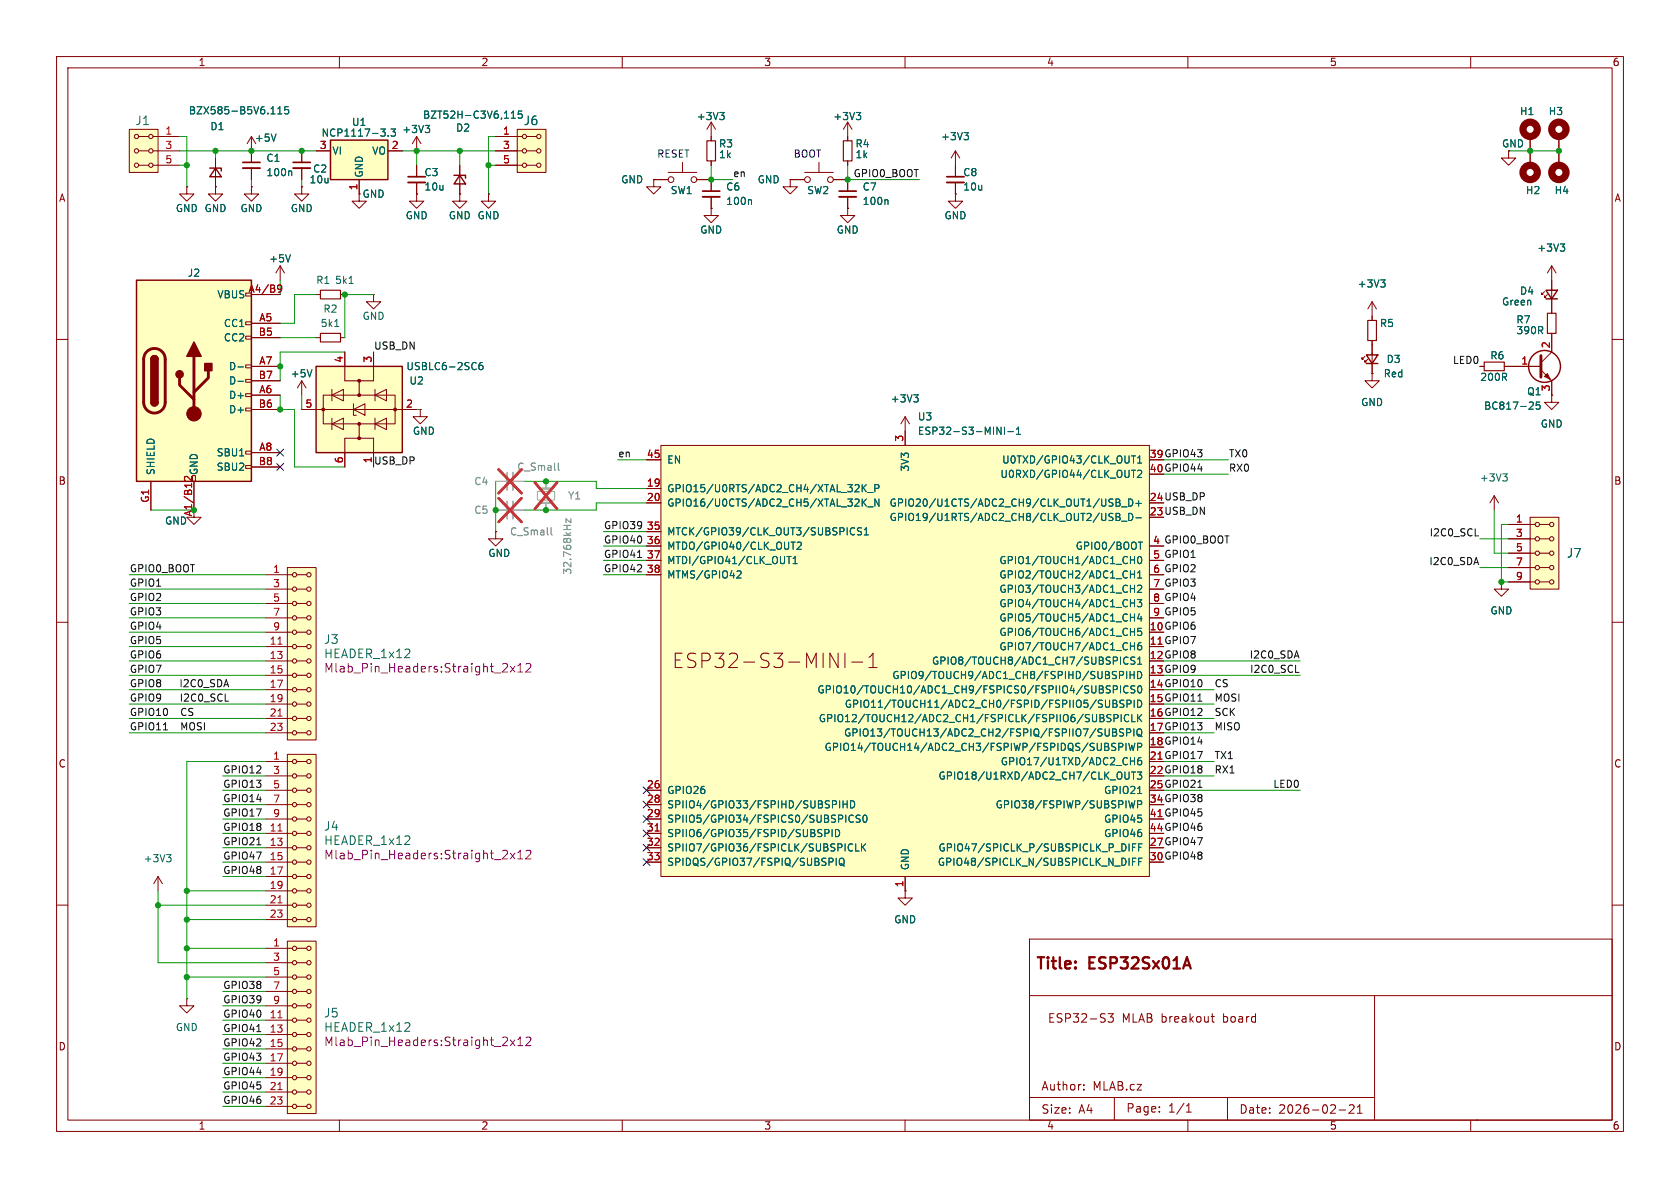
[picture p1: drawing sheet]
<svg xmlns="http://www.w3.org/2000/svg" width="297mm" height="210mm" viewBox="0 0 297 210" stroke-linecap="round" stroke-linejoin="round" font-family="sans-serif">
<defs><g id="words">
<text font-size="3.5" fill="#840000" x="118.8" y="118.3">ESP32-S3-MINI-1</text>
<g font-size="2.8" fill="#840000">
<text x="183" y="171.9">Title:</text>
<text x="192.7" y="171.9">ESP32Sx01A</text>
</g>
<g font-size="2.1" fill="#006464">
<text x="23.8" y="22.3">J1</text>
<text x="92.5" y="22.3">J6</text>
<text x="276.9" y="98.8">J7</text>
<text x="57.2" y="114">J3</text>
<text x="57.2" y="147">J4</text>
<text x="57.2" y="180.1">J5</text>
</g>
<g font-size="2.1" fill="#840084">
<text x="57.2" y="116.6">HEADER_1x12</text>
<text x="57.2" y="119.1">Mlab_Pin_Headers:Straight_2x12</text>
<text x="57.2" y="149.6">HEADER_1x12</text>
<text x="57.2" y="152.1">Mlab_Pin_Headers:Straight_2x12</text>
<text x="57.2" y="182.6">HEADER_1x12</text>
<text x="57.2" y="185.1">Mlab_Pin_Headers:Straight_2x12</text>
</g>
<g font-size="2.1" fill="#840000">
<text x="185.3" y="181">ESP32-S3</text>
<text x="198.5" y="181">MLAB breakout</text>
<text x="216.5" y="181">board</text>
<text x="184" y="193">Author:</text>
<text x="184" y="197.1">Size:</text>
<text x="190.7" y="197.1">A4</text>
<text x="193.2" y="193">MLAB.cz</text>
<text x="199" y="196.9">Page:</text>
<text x="206.5" y="196.9">1/1</text>
<text x="219" y="197.1">Date:</text>
<text x="226" y="197.1">2026-02-21</text>
</g>
<g font-size="1.8" fill="#840000">
<text x="35" y="11.9">1</text>
<text x="85" y="11.9">2</text>
<text x="135" y="11.9">3</text>
<text x="185" y="11.9">4</text>
<text x="235" y="11.9">5</text>
<text x="285" y="11.9">6</text>
<text x="265.4" y="26.3">GND</text>
<text x="10.3" y="35.9">A</text>
<text x="64" y="35.2">GND</text>
<text x="285.3" y="35.9">A</text>
<text x="203.2" y="81">39 GPIO43</text>
<text x="203.2" y="83.6">40 GPIO44</text>
<text x="10.3" y="85.9">B</text>
<text x="203.2" y="88.6">24 USB_DP</text>
<text x="285.3" y="85.9">B</text>
<text x="34" y="91.4" transform="rotate(-90 34 91.4)">A1/B12</text>
<text x="203.2" y="91.2">23 USB_DN</text>
<text x="203.8" y="96.3">4 GPIO0_BOOT</text>
<text x="203.2" y="111.5">10 GPIO6</text>
<text x="203.2" y="116.6">12 GPIO8</text>
<text x="203.2" y="119.1">13 GPIO9</text>
<text x="203.2" y="121.7">14 GPIO10</text>
<text x="203.2" y="124.2">15 GPIO11</text>
<text x="203.2" y="126.7">16 GPIO12</text>
<text x="203.2" y="129.3">17 GPIO13</text>
<text x="203.2" y="131.8">18 GPIO14</text>
<text x="10.3" y="135.9">C</text>
<text x="203.2" y="136.9">22 GPIO18</text>
<text x="285.3" y="135.9">C</text>
<text x="203.2" y="139.4">25 GPIO21</text>
<text x="203.2" y="142">34 GPIO38</text>
<text x="203.2" y="147.1">44 GPIO46</text>
<text x="203.2" y="149.6">27 GPIO47</text>
<text x="203.2" y="152.1">30 GPIO48</text>
<text x="10.3" y="185.9">D</text>
<text x="285.3" y="185.9">D</text>
<text x="35" y="199.9">1</text>
<text x="85" y="199.9">2</text>
<text x="135" y="199.9">3</text>
<text x="185" y="199.9">4</text>
<text x="235" y="199.9">5</text>
<text x="285" y="199.9">6</text>
</g>
<g font-size="1.8" fill="#a90000">
<text x="29.1" y="23.9">1</text>
<text x="88.8" y="23.9">1</text>
<text x="29.1" y="26.4">3</text>
<text x="29.1" y="29">5</text>
<text x="56.4" y="26.4">3</text>
<text x="69.1" y="26.4">2</text>
<text x="88.8" y="26.4">3</text>
<text x="88.8" y="29">5</text>
<text x="63.2" y="33.7" transform="rotate(-90 63.2 33.7)">1</text>
<text x="43.8" y="51.8">A4/B9</text>
<text x="45.6" y="59.4">B5</text>
<text x="45.7" y="56.9">A5</text>
<text x="45.7" y="64.5">A7</text>
<text x="60.7" y="64.2" transform="rotate(-90 60.7 64.2)">4</text>
<text x="65.8" y="64.2" transform="rotate(-90 65.8 64.2)">3</text>
<text x="268.9" y="64.5">1</text>
<text x="274.1" y="61.7" transform="rotate(-90 274.1 61.7)">2</text>
<text x="45.6" y="67.1">B7</text>
<text x="45.7" y="69.6">A6</text>
<text x="274.1" y="69.3" transform="rotate(-90 274.1 69.3)">3</text>
<text x="45.6" y="72.1">B6</text>
<text x="53.9" y="72.1">5</text>
<text x="71.7" y="72.1">2</text>
<text x="45.6" y="82.3">B8</text>
<text x="45.7" y="79.8">A8</text>
<text x="60.7" y="82" transform="rotate(-90 60.7 82)">6</text>
<text x="65.8" y="82" transform="rotate(-90 65.8 82)">1</text>
<text x="114.3" y="81">45</text>
<text x="159.8" y="78.2" transform="rotate(-90 159.8 78.2)">3</text>
<text x="203.2" y="81">39</text>
<text x="203.2" y="83.6">40</text>
<text x="26.4" y="89" transform="rotate(-90 26.4 89)">G1</text>
<text x="114.3" y="86.1">19</text>
<text x="114.3" y="88.6">20</text>
<text x="203.2" y="88.6">24</text>
<text x="114.3" y="93.7">35</text>
<text x="203.2" y="91.2">23</text>
<text x="267.9" y="92.5">1</text>
<text x="267.9" y="95">3</text>
<text x="48.2" y="101.3">1</text>
<text x="114.3" y="96.3">36</text>
<text x="114.3" y="98.8">37</text>
<text x="114.3" y="101.3">38</text>
<text x="203.8" y="96.3">4</text>
<text x="203.8" y="98.8">5</text>
<text x="203.8" y="101.3">6</text>
<text x="267.9" y="97.5">5</text>
<text x="267.9" y="100.1">7</text>
<text x="48.2" y="103.9">3</text>
<text x="48.2" y="106.4">5</text>
<text x="203.8" y="103.9">7</text>
<text x="203.8" y="106.4">8</text>
<text x="267.9" y="102.6">9</text>
<text x="48.2" y="109">7</text>
<text x="48.2" y="111.5">9</text>
<text x="203.2" y="111.5">10</text>
<text x="203.8" y="109">9</text>
<text x="47.6" y="114">11</text>
<text x="47.6" y="116.6">13</text>
<text x="47.6" y="119.1">15</text>
<text x="203.2" y="114">11 GPIO7</text>
<text x="203.2" y="114">11</text>
<text x="203.2" y="116.6">12</text>
<text x="203.2" y="119.1">13</text>
<text x="47.6" y="121.7">17</text>
<text x="47.6" y="124.2">19</text>
<text x="203.2" y="121.7">14</text>
<text x="203.2" y="124.2">15</text>
<text x="47.6" y="126.7">21</text>
<text x="47.6" y="129.3">23</text>
<text x="203.2" y="126.7">16</text>
<text x="203.2" y="129.3">17</text>
<text x="203.2" y="131.8">18</text>
<text x="48.2" y="134.4">1</text>
<text x="48.2" y="136.9">3</text>
<text x="203.2" y="134.4">21 GPIO17</text>
<text x="203.2" y="134.4">21</text>
<text x="203.2" y="136.9">22</text>
<text x="48.2" y="139.4">5</text>
<text x="48.2" y="142">7</text>
<text x="114.3" y="139.4">26</text>
<text x="114.3" y="142">28</text>
<text x="203.2" y="139.4">25</text>
<text x="203.2" y="142">34</text>
<text x="47.6" y="147.1">11</text>
<text x="47.6" y="149.6">13</text>
<text x="48.2" y="144.5">9</text>
<text x="114.3" y="144.5">29</text>
<text x="114.3" y="147.1">31</text>
<text x="114.3" y="149.6">32</text>
<text x="203.2" y="144.5">41 GPIO45</text>
<text x="203.2" y="144.5">41</text>
<text x="203.2" y="147.1">44</text>
<text x="203.2" y="149.6">27</text>
<text x="47.6" y="152.1">15</text>
<text x="47.6" y="154.7">17</text>
<text x="114.3" y="152.1">33</text>
<text x="203.2" y="152.1">30</text>
<text x="47.6" y="157.2">19</text>
<text x="47.6" y="159.8">21</text>
<text x="159.8" y="156.9" transform="rotate(-90 159.8 156.9)">1</text>
<text x="47.6" y="162.3">23</text>
<text x="48.2" y="167.4">1</text>
<text x="48.2" y="169.9">3</text>
<text x="48.2" y="172.5">5</text>
<text x="48.2" y="175">7</text>
<text x="48.2" y="177.5">9</text>
<text x="47.6" y="180.1">11</text>
<text x="47.6" y="182.6">13</text>
<text x="47.6" y="185.2">15</text>
<text x="47.6" y="187.7">17</text>
<text x="47.6" y="190.2">19</text>
<text x="47.6" y="192.8">21</text>
<text x="47.6" y="195.3">23</text>
</g>
<g font-size="1.8" fill="#006464">
<text x="33.3" y="20.4">BZX585-B5V6.115</text>
<text x="37.1" y="23.2">D1</text>
<text x="62.1" y="22.5">U1</text>
<text x="71" y="23.7">+3V3</text>
<text x="74.7" y="21.2">BZT52H-C3V6,115</text>
<text x="80.5" y="23.5">D2</text>
<text x="123.1" y="21.4">+3V3</text>
<text x="147.2" y="21.4">+3V3</text>
<text x="268.6" y="20.5">H1</text>
<text x="273.7" y="20.5">H3</text>
<text x="45" y="25.2">+5V</text>
<text x="47" y="28.8">C1</text>
<text x="56.7" y="24.4">NCP1117-3.3</text>
<text x="58.7" y="27.5">VI</text>
<text x="65.7" y="27.5">VO</text>
<text x="127" y="26.3">R3</text>
<text x="127" y="28.2">1k</text>
<text x="151.1" y="26.3">R4</text>
<text x="151.1" y="28.2">1k</text>
<text x="166.3" y="25">+3V3</text>
<text x="47" y="31.3">100n</text>
<text x="54.6" y="32.6">10u</text>
<text x="55.3" y="30.7">C2</text>
<text x="64.4" y="31.5" transform="rotate(-90 64.4 31.5)">GND</text>
<text x="74.9" y="31.3">C3</text>
<text x="74.9" y="33.9">10u</text>
<text x="109.7" y="32.6">GND</text>
<text x="118.5" y="34.5">SW1</text>
<text x="128.3" y="33.9">C6</text>
<text x="133.9" y="32.6">GND</text>
<text x="142.6" y="34.5">SW2</text>
<text x="152.4" y="33.9">C7</text>
<text x="170.2" y="31.3">C8</text>
<text x="170.2" y="33.9">10u</text>
<text x="269.7" y="34.5">H2</text>
<text x="274.7" y="34.5">H4</text>
<text x="31" y="37.7">GND GND</text>
<text x="42.4" y="37.7">GND</text>
<text x="51.3" y="37.7">GND</text>
<text x="71.6" y="39">GND</text>
<text x="79.2" y="39">GND GND</text>
<text x="123.7" y="41.5">GND</text>
<text x="128.3" y="36.4">100n</text>
<text x="147.8" y="41.5">GND</text>
<text x="152.4" y="36.4">100n</text>
<text x="166.9" y="39">GND</text>
<text x="47.5" y="46.6">+5V</text>
<text x="271.7" y="44.7">+3V3</text>
<text x="33.1" y="49.1">J2</text>
<text x="38.3" y="52.9">VBUS</text>
<text x="55.8" y="50.4">R1</text>
<text x="59.1" y="50.4">5k1</text>
<text x="239.9" y="51">+3V3</text>
<text x="268.6" y="52.3">D4</text>
<text x="39.5" y="58">CC1</text>
<text x="56.6" y="58">5k1</text>
<text x="57.1" y="55.5">R2</text>
<text x="64" y="56.7">GND</text>
<text x="243.8" y="58">R5</text>
<text x="265.4" y="54.2">Green</text>
<text x="268" y="57.4">R7</text>
<text x="268" y="59.3">390R</text>
<text x="39.5" y="60.6">CC2</text>
<text x="40.4" y="65.6">D-</text>
<text x="71.7" y="65.6">USBLC6-2SC6</text>
<text x="245" y="64.4">D3</text>
<text x="263.4" y="63.7">R6</text>
<text x="40.4" y="68.2">D-</text>
<text x="40.4" y="70.7">D+</text>
<text x="51.3" y="66.9">+5V</text>
<text x="72.3" y="68.2">U2</text>
<text x="157.4" y="71.3">+3V3</text>
<text x="240.5" y="72">GND</text>
<text x="244.5" y="66.9">Red</text>
<text x="261.6" y="67.5">200R</text>
<text x="269.9" y="70.1">Q1</text>
<text x="40.4" y="73.3">D+</text>
<text x="72.9" y="77.1">GND</text>
<text x="162.2" y="77.1">ESP32-S3-MINI-1</text>
<text x="162.2" y="74.5">U3</text>
<text x="262.3" y="72.6">BC817-25</text>
<text x="272.3" y="75.8">GND</text>
<text x="38.2" y="80.9">SBU1</text>
<text x="38.2" y="83.4">SBU2</text>
<text x="117.9" y="82.1">EN</text>
<text x="160.9" y="83.5" transform="rotate(-90 160.9 83.5)">3V3</text>
<text x="177.1" y="82.1">U0TXD/GPIO43/CLK_OUT1</text>
<text x="27.5" y="84.1" transform="rotate(-90 27.5 84.1)">SHIELD</text>
<text x="35.2" y="84.1" transform="rotate(-90 35.2 84.1)">GND</text>
<text x="117.9" y="87.2">GPIO15/U0RTS/ADC2_CH4/XTAL_32K_P</text>
<text x="117.9" y="89.8">GPIO16/U0CTS/ADC2_CH5/XTAL_32K_N</text>
<text x="157.2" y="89.8">GPIO20/U1CTS/ADC2_CH9/CLK_OUT1/USB_D+</text>
<text x="176.8" y="84.7">U0RXD/GPIO44/CLK_OUT2</text>
<text x="261.5" y="85.3">+3V3</text>
<text x="29.1" y="92.9">GND</text>
<text x="117.9" y="94.8">MTCK/GPIO39/CLK_OUT3/SUBSPICS1</text>
<text x="157.2" y="92.3">GPIO19/U1RTS/ADC2_CH8/CLK_OUT2/USB_D-</text>
<text x="86.2" y="98.7">GND</text>
<text x="117.9" y="97.4">MTDO/GPIO40/CLK_OUT2</text>
<text x="117.9" y="99.9">MTDI/GPIO41/CLK_OUT1</text>
<text x="176.6" y="99.9">GPIO1/TOUCH1/ADC1_CH0</text>
<text x="190.1" y="97.4">GPIO0/BOOT</text>
<text x="117.9" y="102.5">MTMS/GPIO42</text>
<text x="176.6" y="102.5">GPIO2/TOUCH2/ADC1_CH1</text>
<text x="176.6" y="105">GPIO3/TOUCH3/ADC1_CH2</text>
<text x="176.6" y="107.5">GPIO4/TOUCH4/ADC1_CH3</text>
<text x="176.6" y="110.1">GPIO5/TOUCH5/ADC1_CH4</text>
<text x="176.6" y="112.6">GPIO6/TOUCH6/ADC1_CH5</text>
<text x="263.4" y="108.8">GND</text>
<text x="164.7" y="117.7">GPIO8/TOUCH8/ADC1_CH7/SUBSPICS1</text>
<text x="176.6" y="115.2">GPIO7/TOUCH7/ADC1_CH6</text>
<text x="144.4" y="122.8">GPIO10/TOUCH10/ADC1_CH9/FSPICS0/FSPIIO4/SUBSPICS0</text>
<text x="149.2" y="125.3">GPIO11/TOUCH11/ADC2_CH0/FSPID/FSPIIO5/SUBSPID</text>
<text x="157.7" y="120.2">GPIO9/TOUCH9/ADC1_CH8/FSPIHD/SUBSPIHD</text>
<text x="144.6" y="127.9">GPIO12/TOUCH12/ADC2_CH1/FSPICLK/FSPIIO6/SUBSPICLK</text>
<text x="149.1" y="130.4">GPIO13/TOUCH13/ADC2_CH2/FSPIQ/FSPIIO7/SUBSPIQ</text>
<text x="145.7" y="132.9">GPIO14/TOUCH14/ADC2_CH3/FSPIWP/FSPIDQS/SUBSPIWP</text>
<text x="176.8" y="135.5">GPIO17/U1TXD/ADC2_CH6</text>
<text x="117.9" y="140.6">GPIO26</text>
<text x="117.9" y="143.1">SPIIO4/GPIO33/FSPIHD/SUBSPIHD</text>
<text x="165.8" y="138">GPIO18/U1RXD/ADC2_CH7/CLK_OUT3</text>
<text x="175.9" y="143.1">GPIO38/FSPIWP/SUBSPIWP</text>
<text x="195.1" y="140.6">GPIO21</text>
<text x="117.9" y="145.6">SPIIO5/GPIO34/FSPICS0/SUBSPICS0</text>
<text x="117.9" y="148.2">SPIIO6/GPIO35/FSPID/SUBSPID</text>
<text x="195.1" y="145.6">GPIO45</text>
<text x="195.1" y="148.2">GPIO46</text>
<text x="25.3" y="152.6">+3V3</text>
<text x="117.9" y="150.7">SPIIO7/GPIO36/FSPICLK/SUBSPICLK</text>
<text x="117.9" y="153.3">SPIDQS/GPIO37/FSPIQ/SUBSPIQ</text>
<text x="160.9" y="153.9" transform="rotate(-90 160.9 153.9)">GND</text>
<text x="165.7" y="153.3">GPIO48/SPICLK_N/SUBSPICLK_N_DIFF</text>
<text x="165.8" y="150.7">GPIO47/SPICLK_P/SUBSPICLK_P_DIFF</text>
<text x="158" y="163.4">GND</text>
<text x="31" y="182.5">GND</text>
</g>
<g font-size="1.8" fill="#0000c2">
<text x="116.1" y="27.9">RESET</text>
<text x="140.2" y="27.9">BOOT</text>
</g>
<g font-size="1.8" fill="#0f0f0f">
<text x="129.5" y="31.4">en</text>
<text x="150.8" y="31.4">GPIO0_BOOT</text>
<text x="66" y="61.9">USB_DN</text>
<text x="256.8" y="64.4">LED0</text>
<text x="66" y="82.2">USB_DP</text>
<text x="109.2" y="80.9">en</text>
<text x="217.2" y="80.9">TX0</text>
<text x="217.2" y="83.5">RX0</text>
<text x="106.7" y="93.6">GPIO39</text>
<text x="252.6" y="94.9">I2C0_SCL</text>
<text x="22.9" y="101.3">GPIO0_BOOT</text>
<text x="106.7" y="101.3">GPIO42</text>
<text x="106.7" y="96.2">GPIO40</text>
<text x="106.7" y="98.7">GPIO41</text>
<text x="203.8" y="98.8">5 GPIO1</text>
<text x="203.8" y="101.3">6 GPIO2</text>
<text x="252.6" y="100">I2C0_SDA</text>
<text x="22.9" y="103.8">GPIO1</text>
<text x="22.9" y="106.3">GPIO2</text>
<text x="203.8" y="103.9">7 GPIO3</text>
<text x="203.8" y="106.4">8 GPIO4</text>
<text x="22.9" y="108.9">GPIO3</text>
<text x="22.9" y="111.4">GPIO4</text>
<text x="22.9" y="114">GPIO5</text>
<text x="203.8" y="109">9 GPIO5</text>
<text x="22.9" y="116.5">GPIO6</text>
<text x="22.9" y="119">GPIO7</text>
<text x="220.8" y="116.5">I2C0_SDA</text>
<text x="220.9" y="119">I2C0_SCL</text>
<text x="22.9" y="124.1">GPIO9</text>
<text x="22.9" y="121.6">GPIO8</text>
<text x="31.6" y="121.6">I2C0_SDA</text>
<text x="31.7" y="124.1">I2C0_SCL</text>
<text x="214.6" y="124.1">MOSI</text>
<text x="214.6" y="121.6">CS</text>
<text x="22.9" y="129.2">GPIO11</text>
<text x="22.9" y="126.7">GPIO10</text>
<text x="31.7" y="129.2">MOSI</text>
<text x="31.7" y="126.7">CS</text>
<text x="214.6" y="126.7">SCK</text>
<text x="214.6" y="129.2">MISO</text>
<text x="39.4" y="136.8">GPIO12</text>
<text x="214.6" y="134.3">TX1</text>
<text x="214.6" y="136.8">RX1</text>
<text x="39.4" y="141.9">GPIO14</text>
<text x="39.4" y="139.4">GPIO13</text>
<text x="225" y="139.4">LED0</text>
<text x="39.4" y="144.4">GPIO17</text>
<text x="39.4" y="147">GPIO18</text>
<text x="39.4" y="149.5">GPIO21</text>
<text x="39.4" y="154.6">GPIO48</text>
<text x="39.4" y="152.1">GPIO47</text>
<text x="39.4" y="180">GPIO40</text>
<text x="39.4" y="177.5">GPIO39</text>
<text x="39.4" y="174.9">GPIO38</text>
<text x="39.4" y="185.1">GPIO42</text>
<text x="39.4" y="182.5">GPIO41</text>
<text x="39.4" y="187.6">GPIO43</text>
<text x="39.4" y="190.2">GPIO44</text>
<text x="39.4" y="192.7">GPIO45</text>
<text x="39.4" y="195.2">GPIO46</text>
</g>
<g font-size="1.8" fill="#939391">
<text x="91.3" y="83.4">C_Small</text>
<text x="83.7" y="86">C4</text>
<text x="100.3" y="88.5">Y1</text>
<text x="83.7" y="91">C5</text>
<text x="90.1" y="94.8">C_Small</text>
<text x="101.2" y="101.7" transform="rotate(-90 101.2 101.7)">32.768kHz</text>
</g>
</g></defs>
<g fill="none" stroke="#840000" stroke-width=".18">
<path d="M10 10h277v190h-277zM12 12h273v186h-273zM60 10v2M110 10v2M160 10v2M210 10v2M260 10v2M10 60h2M285 60h2M10 110h2M285 110h2M10 160h2"/>
<path d="M182 166h103v32h-103zM182 176h103M195.9 179.2h.9l-.5 .6 .4 .1v.7l-.2 .1h-.4l-.2-.1M214.1 179.7h.6M214.3 179.2v1.3l.4 .2M243 176v22M285 160h2M60 198v2M110 198v2M160 198v2M182 194h61M191.6 192.6v.1"/>
<path d="M191.6 191.8v.1M197 194v4M205 196.5v.1M205 195.7v.1M209.7 196.6h.9M209.7 195.5l.5-.4v1.5M210 198v2M217 194v4M236.7 196.2h1.2M238.5 195.4l.6-.1 .2 .1 .1 .3-.9 1.1h.9M240 196.8h.8M240 195.7l.4-.4v1.5"/>
<path d="M260 198v2M261 198h.1"/>
</g>
<path d="M91.4 22.9h5.1v7.6h-5.1z" fill="#ffffc2"/>
<g fill="none" stroke="#840000" stroke-width=".18">
<path d="M87.6 24.1h4.7M87.6 26.7h4.7M87.6 29.2h4.7M91.4 22.9h5.1v7.6h-5.1zM93.1 24.1h1.8M93.1 26.7h1.8M93.1 29.2h1.8"/>
<circle cx="92.7" cy="24.1" r=".38"/>
<circle cx="92.7" cy="26.7" r=".38"/>
<circle cx="92.7" cy="29.2" r=".38"/>
<circle cx="95.3" cy="24.1" r=".38"/>
<circle cx="95.3" cy="26.7" r=".38"/>
<circle cx="95.3" cy="29.2" r=".38"/>
</g>
<path d="M58.4 24.8h10.2v7h-10.2z" fill="#ffffc2"/>
<g fill="none" stroke="#840000" stroke-width=".25">
<path d="M37.1 29.7h2v.5M38.1 29.7l1 1.5h-2zM58.4 24.8h10.2v7h-10.2zM80.3 31h2v.5M81.3 31l1 1.5h-2zM273.3 51.3h2l-1 1.5zM273.3 52.8h2"/>
<circle cx="273" cy="64.8" r="2.82"/>
</g>
<g fill="none" stroke="#840000" stroke-width=".18">
<path d="M38.1 27.9v5.1M43.7 25.4l.7-1.3v4.6M44.4 29.7v2.1M53.3 33v1.3h1.3l-1.3 1.3-1.2-1.3h1.2M53.3 33h.1M53.3 26.7v2M53.3 29.7v2.1M55.9 26.7h2.5M63.5 31.8v3.8h1.3l-1.3 1.2-1.3-1.2h1.3M68.6 26.7h2.5M73.7 24.1l-.8 1.3M73.7 24.1l.7 1.3"/>
<path d="M73.7 24.1v2.6M81.3 29.2v5.1M149.9 24.1v.8M149.9 28.4v.8M149.9 31.8v2M149.9 34.8v2M266.7 26.7v1.2h1.3l-1.3 1.3-1.3-1.3h1.3M270.5 26.7v2.5M275.6 26.7v2.5M273 51.6l-.5 .5v-.3v.3h.3M273.6 52.1l-.6 .5v-.3v.3h.3M274.3 59.7v2.5l-1.9 1.9"/>
<path d="M274.3 47v7.6M274.3 47l-.7 1.3M274.3 47l.8 1.3M266.7 64.8h5.7M272.4 65.4l1.9 1.9v2.6M264.2 87.6l-.8 1.3M264.2 87.6l.7 1.3M264.2 87.6v2.6M27.9 154.9l-.7 1.3M27.9 154.9l.8 1.3M27.9 154.9v2.6"/>
</g>
<g fill="none" stroke="#006464" stroke-width=".18">
<path d="M49.1 19.2l.4-.3v1.2M51 18.9h-.6l-.1 .6 .2-.1h.4l.1 .2v.4l-.2 .1-.5-.1M90.4 20l.4-.4v1.3M92.3 19.6h-.6l-.1 .6 .5-.1M47.9 20.1h.7M48.8 23.7l-.4 1.3M49.1 20.1h.7M51.4 30.2l.2 .2v.7M67.3 22.8h.8l-.4 .5M68 23.3l.1 .2-.1 .5M68.6 24v.1M69.1 22.8h.8l-.4 .5 .3 .1v.6l-.1 .1-.6-.1"/>
<path d="M75.2 22.2h.8l-.5 .5M75.7 22.7l.3 .2v.3l-.3 .2M90.4 20.9h.7M91.6 20.8l.5 .1M156.8 35.3l.2 .2v.6M275.8 43.1h.8l-.4 .5M276.4 43.6l.2 .3v.3l-.2 .2M270.5 71.1h.5l.1 .3-.8 .9h.8M272.2 71.1h-.6v.6l.1-.2 .5 .1 .1 .2-.1 .4-.2 .1-.4-.1M265.7 83.8h.8l-.5 .4M266.2 84.2l.3 .3v.3l-.3 .2M29.5 151.1h.7l-.4 .5"/>
<path d="M30 151.6l.2 .2v.3l-.2 .2"/>
</g>
<path d="M42.9 28.7h3.1M51.8 28.7h3.1M148.3 33.8h3.1" fill="none" stroke="#840000" stroke-width=".3"/>
<path d="M42.9 29.7h3.1M51.8 29.7h3.1M148.3 34.8h3.1" fill="none" stroke="#840000" stroke-width=".33"/>
<path d="M272.4 62.9v3.8" fill="none" stroke="#840000" stroke-width=".51"/>
<path d="M273 66.5l.6-.5 .5 1.1z" fill="#840000" stroke="#840000" stroke-width=".18"/>
<g fill="none" stroke="#840000" stroke-width="1.3">
<circle cx="270.5" cy="30.5" r="1.27"/>
<circle cx="275.6" cy="30.5" r="1.27"/>
</g>
<path d="M149.1 24.9h1.5v3.5h-1.5z" fill="none" stroke="#840000" stroke-width=".2"/>
<path d="M270.5 91.4h5.1v12.7h-5.1z" fill="#ffffc2"/>
<g fill="none" stroke="#840000" stroke-width=".18">
<path d="M33 33v1.3h1.3l-1.3 1.3-1.3-1.3h1.3M33 33h.1M38.1 33v1.3h1.3l-1.3 1.3-1.3-1.3h1.3M38.1 33h.1M44.4 33v1.3h1.3l-1.3 1.3-1.2-1.3h1.2M44.4 33h.1M270.5 24.1v2.6M242.6 55.9v.7M242.6 66v1.3h1.2l-1.2 1.3-1.3-1.3h1.3M242.6 66h.1M242.6 60.2v.8M266.7 92.7h4.7"/>
<path d="M266.7 95.3h4.7M266.7 97.8h4.7M270.5 91.4h5.1v12.7h-5.1zM272.2 92.7h1.7M272.2 95.3h1.7M272.2 97.8h1.7M266.7 100.3h4.7M266.7 102.9h4.7M272.2 100.3h1.7M272.2 102.9h1.7"/>
<circle cx="271.8" cy="97.8" r=".38"/>
<circle cx="271.8" cy="95.3" r=".38"/>
<circle cx="271.8" cy="92.7" r=".38"/>
<circle cx="274.3" cy="92.7" r=".38"/>
<circle cx="274.3" cy="95.3" r=".38"/>
<circle cx="274.3" cy="97.8" r=".38"/>
<circle cx="271.8" cy="102.9" r=".38"/>
<circle cx="271.8" cy="100.3" r=".38"/>
<circle cx="274.3" cy="100.3" r=".38"/>
<circle cx="274.3" cy="102.9" r=".38"/>
</g>
<path d="M241.8 56.6h1.5v3.6h-1.5z" fill="none" stroke="#840000" stroke-width=".2"/>
<circle cx="270.5" cy="22.9" r="1.27" fill="none" stroke="#840000" stroke-width="1.3"/>
<path d="M22.9 22.9h5v7.6h-5z" fill="#ffffc2"/>
<g fill="none" stroke="#840000" stroke-width=".18">
<path d="M22.9 22.9h5v7.6h-5zM24.5 24.1h1.8M24.5 26.7h1.8M24.5 29.2h1.8M27.1 24.1h4.6M27.1 26.7h4.6M27.1 29.2h4.6M81.3 34.3v1.3h1.2l-1.2 1.2-1.3-1.2h1.3M81.3 34.3h.1M275.6 24.1v2.6M242.6 53.3l-.8 1.3M242.6 53.3l.7 1.3"/>
<path d="M242.6 53.3v2.6M261.6 64.8h.8M265.9 64.8h.8M265.4 102.9v1.2h1.3l-1.3 1.3-1.2-1.3h1.2M265.4 102.9h.1"/>
<circle cx="24.1" cy="29.2" r=".38"/>
<circle cx="24.1" cy="24.1" r=".38"/>
<circle cx="24.1" cy="26.7" r=".38"/>
<circle cx="26.7" cy="24.1" r=".38"/>
<circle cx="26.7" cy="26.7" r=".38"/>
<circle cx="26.7" cy="29.2" r=".38"/>
</g>
<circle cx="275.6" cy="22.9" r="1.27" fill="none" stroke="#840000" stroke-width="1.3"/>
<path d="M262.4 64h3.5v1.5h-3.5z" fill="none" stroke="#840000" stroke-width=".2"/>
<path d="M244.1 49.5h.8l-.5 .5M244.6 50l.3 .2v.3l-.3 .2" fill="none" stroke="#006464" stroke-width=".18"/>
<path d="M50.8 100.3h5.1v30.5h-5.1z" fill="#ffffc2"/>
<g fill="none" stroke="#840000" stroke-width=".18">
<path d="M73.7 34.3v1.3h1.2l-1.2 1.2-1.3-1.2h1.3M73.7 34.3h.1M73.7 29.2v2M73.7 32.3v2M86.4 34.3v1.3h1.2l-1.2 1.2-1.3-1.2h1.3M86.4 34.3h.1M125.7 36.8v1.3h1.3l-1.3 1.3-1.2-1.3h1.2M125.7 36.8h.1M125.7 31.8v2M125.7 34.8v2M241.3 63l-.5 .5v-.3v.3h.2M241.8 63.5l-.5 .5v-.2v.2h.3"/>
<path d="M242.6 61v5M34.3 90.2v1.2h1.3l-1.3 1.3-1.3-1.3h1.3M87.6 94v1.3h1.3l-1.3 1.2-1.2-1.2h1.2M87.6 94h.1M47 101.6h4.7M47 104.1h4.7M47 106.7h4.7M47 109.2h4.7M47 111.8h4.7M47 114.3h4.7M47 116.8h4.7M47 119.4h4.7"/>
<path d="M50.8 100.3h5.1v30.5h-5.1zM52.5 101.6h1.7M52.5 104.1h1.7M52.5 106.7h1.7M52.5 109.2h1.7M52.5 111.8h1.7M52.5 114.3h1.7M52.5 116.8h1.7M52.5 119.4h1.7M47 121.9h4.7M47 124.5h4.7M47 127h4.7"/>
<path d="M47 129.5h4.7M52.5 121.9h1.7M52.5 124.5h1.7M52.5 127h1.7M52.5 129.5h1.7"/>
<circle cx="52.1" cy="109.2" r=".38"/>
<circle cx="52.1" cy="116.8" r=".38"/>
<circle cx="52.1" cy="106.7" r=".38"/>
<circle cx="52.1" cy="101.6" r=".38"/>
<circle cx="52.1" cy="119.4" r=".38"/>
<circle cx="52.1" cy="104.1" r=".38"/>
<circle cx="52.1" cy="114.3" r=".38"/>
<circle cx="52.1" cy="111.8" r=".38"/>
<circle cx="54.6" cy="114.3" r=".38"/>
<circle cx="54.6" cy="116.8" r=".38"/>
<circle cx="54.6" cy="101.6" r=".38"/>
<circle cx="54.6" cy="104.1" r=".38"/>
<circle cx="54.6" cy="111.8" r=".38"/>
<circle cx="54.6" cy="119.4" r=".38"/>
<circle cx="54.6" cy="109.2" r=".38"/>
<circle cx="54.6" cy="106.7" r=".38"/>
<circle cx="52.1" cy="127" r=".38"/>
<circle cx="52.1" cy="129.5" r=".38"/>
<circle cx="52.1" cy="124.5" r=".38"/>
<circle cx="52.1" cy="121.9" r=".38"/>
<circle cx="54.6" cy="129.5" r=".38"/>
<circle cx="54.6" cy="127" r=".38"/>
<circle cx="54.6" cy="124.5" r=".38"/>
<circle cx="54.6" cy="121.9" r=".38"/>
</g>
<path d="M49.1 113.9h.8M49.1 126.6h.8" fill="none" stroke="#a90000" stroke-width=".18"/>
<path d="M89.6 117.4l.1 .2v.3l-.9 .9h.9M90.2 117.8l.8 1M91 117.8l-.8 1M91.5 118.8h.9M91.5 117.7l.5-.4v1.5M93 117.4l.6-.1 .2 .1 .1 .3-1 1.1h1" fill="none" stroke="#840084" stroke-width=".18"/>
<path d="M241.6 62.7h2l-1 1.6zM241.6 64.3h2" fill="none" stroke="#840000" stroke-width=".25"/>
<path d="M72.1 31.2h3.1M124.2 33.8h3.1" fill="none" stroke="#840000" stroke-width=".3"/>
<path d="M72.1 32.3h3.1M124.2 34.8h3.1" fill="none" stroke="#840000" stroke-width=".33"/>
<path d="M132.7 35.3l.2 .2v.6" fill="none" stroke="#006464" stroke-width=".18"/>
<path d="M89.7 88.6v3.1" fill="none" stroke="#9c9b98" stroke-width=".3"/>
<path d="M90.7 88.6v3.1" fill="none" stroke="#9c9b98" stroke-width=".33"/>
<path d="M87.6 90.2h2.1M90.7 90.2h2" fill="none" stroke="#9c9b98" stroke-width=".18"/>
<path d="M97.4 93.3v1.1l.2 .2" fill="none" stroke="#939391" stroke-width=".18"/>
<path d="M88.2 88.1l4 4.2M92.2 88.1l-4 4.2" fill="none" stroke="#e12e31" stroke-width=".46"/>
<path d="M55.9 64.8h15.2v15.2h-15.2z" fill="#ffffc2"/>
<path d="M55.9 64.8h15.2v15.2h-15.2z" fill="none" stroke="#840000" stroke-width=".25"/>
<g fill="none" stroke="#840000" stroke-width=".18">
<path d="M139.7 31.8v1.2h1.3l-1.3 1.3-1.3-1.3h1.3M139.7 31.8h.1M49.5 47l-.7 1.3M49.5 47l.8 1.3M49.5 47v2.5M55.9 59.7h.7M55.9 52.1h.7M60.2 59.7h.8M60.2 52.1h.8M53.3 72.4h20.4M53.3 67.3l-.7 1.3M53.3 67.3l.8 1.3"/>
<path d="M53.3 67.3v2.6M57.1 69.9h12.7v5h-12.7zM58.7 74.9l2-1v2zM58.7 69.9l2-1.1v2.1zM58.7 68.8v2.1M58.7 73.9v2M61 62.2v5.1h2.5v2.6M62.5 72.4l2-1v2zM62.5 71.4v2h.5M63.5 74.9v2.6h-2.5v5.1M63.5 77.5h2.5v5.1M66 62.2v5.1h-2.5"/>
<path d="M66.3 74.9l2-1v2zM66.3 69.9l2-1.1v2.1zM66.3 68.8v2.1M66.3 73.9v2M74.3 72.4v1.3h1.3l-1.3 1.2-1.3-1.2h1.3M74.3 72.4h.1M160 157.5v1.3h1.3l-1.3 1.2-1.3-1.2h1.3M160 157.5h.1M33 176.5v1.3h1.3l-1.3 1.3-1.3-1.3h1.3M33 176.5h.1"/>
</g>
<g fill="#840000" stroke="#840000" stroke-width=".18">
<circle cx="63.5" cy="77.5" r=".25"/>
<circle cx="63.5" cy="74.9" r=".25"/>
<circle cx="57.1" cy="72.4" r=".25"/>
<circle cx="69.8" cy="72.4" r=".25"/>
<circle cx="63.5" cy="69.8" r=".25"/>
<circle cx="63.5" cy="67.3" r=".25"/>
</g>
<path d="M51.3 45l-.4 1.3M59.2 57.7h.7M61.7 50.1h.7M55.2 65.3l-.5 1.3M85.3 64.1h-.4a.86 .86 0 0 0 0 1.2l.4-.1 .1-.4-.2-.2h-.3l-.2 .2" fill="none" stroke="#006464" stroke-width=".18"/>
<path d="M56.6 58.9h3.6v1.6h-3.6zM56.6 51.3h3.6v1.5h-3.6z" fill="none" stroke="#840000" stroke-width=".2"/>
<path d="M116.8 78.7h86.4v76.2h-86.4z" fill="#ffffc2"/>
<g fill="none" stroke="#840000" stroke-width=".18">
<path d="M115.6 31.8h2.5M118.1 30.5h5.1M120.6 28.7v1.8M123.2 31.8h2.5M139.7 31.8h2.5M142.2 30.5h5.1M144.8 28.7v1.8M147.3 31.8h2.6M149.9 36.8v1.3h1.2l-1.2 1.3-1.3-1.3h1.3M149.9 36.8h.1M116.8 78.7h86.4v76.2h-86.4zM160 73.7v5"/>
<path d="M160 73.7l-.7 1.2M160 73.7l.8 1.2M114.3 81.3h2.5M114.3 86.4h2.5M114.3 88.9h2.5M114.3 94h2.5M114.3 96.5h2.5M114.3 99.1h2.5M203.2 99.1h2.5M114.3 101.6h2.5M146.7 115.5l1.5 2.5v-2.5M149.4 115.5v2.5"/>
<path d="M150.6 117h1.9M153.6 118h1.5M153.6 116.2l.7-.7v2.5M203.2 101.6h2.5M203.2 104.1h2.5M203.2 106.7h2.5M203.2 109.2h2.5M114.3 139.7h2.5M114.3 142.2h2.5M114.3 144.8h2.5M114.3 147.3h2.5M114.3 149.9h2.5"/>
<path d="M114.3 152.4h2.5M160 154.9v2.6"/>
<circle cx="118.6" cy="31.8" r=".51"/>
<circle cx="122.7" cy="31.8" r=".51"/>
<circle cx="142.7" cy="31.8" r=".51"/>
<circle cx="146.8" cy="31.8" r=".51"/>
</g>
<g fill="none" stroke="#006464" stroke-width=".18">
<path d="M161.5 69.8h.8l-.4 .5M162.1 70.3l.2 .2v.3l-.2 .3M176.2 75.5l.8 1.3v-1.3M177.6 75.5v1.3M178.2 76.3h.9M179.7 76.8h.7M179.7 75.9l.4-.4v1.3M139.1 98.4h.7M139.5 98.4v1.2M139.8 95.8h.8M140.2 95.8v1.3M140.2 99.6h.7"/>
<path d="M140.2 98.7l.4-.3v1.2M140.9 96l.5-.2 .3 .4-.8 .9h.8M151.1 93.4a.6 .6 0 0 0-.8 .4 .6 .6 0 0 0 .6 .8l.2-.2M152.3 93.4l-.5-.1-.2 .1v.4l.6 .2 .1 .3-.2 .3-.5-.1M152.4 85.7v1.2M152.4 88.2v1.3M152.6 86.2l.6 .7M152.6 88.8l.6 .7M152.8 94.6h.7M152.8 93.7l.4-.4v1.3M153.2 85.7l-.8 .7M153.2 88.2l-.8 .7"/>
<path d="M153.4 87.1h1M153.4 89.6h1M154.7 86.3h.6l.1-.2-.1-.3-.6-.1v1.2M155.4 88.2v1.3l-.7-1.3v1.3M196.6 90.7l.2 .1M196.7 91.5v.4M197.3 88.2h.4l.3 .3-.3 .3 .3 .1v.3l-.2 .3h-.5zM197.3 90.7h.4l.3 .3-.3 .4 .3 .1v.3l-.2 .2h-.5zM197.3 88.8h.4M197.3 91.4h.4M198.3 89.6h.9M198.3 92.1h.9"/>
<path d="M199.5 88.2a.64 .64 0 0 1 .8 .6 .64 .64 0 0 1-.8 .7zM199.5 90.7a.64 .64 0 0 1 .8 .7 .64 .64 0 0 1-.8 .6zM199.8 99h.8M200 80.6h.8M200 83.1h.8M200.4 80.6v1.3M200.4 83.1v1.3M200.6 98.4v1.2M200.8 89h1M200.8 91.5h1M201.1 81.9h.7M201.1 81l.4-.4v1.3"/>
<path d="M201.1 83.3l.5-.2 .2 .4-.7 .9h.7M201.2 95.8h.8M201.2 98.5l.2-.1a.68 .68 0 0 1 .5 .6 .68 .68 0 0 1-.5 .6l-.2-.1-.1-.3zM201.3 88.5v1M201.6 95.8v1.3M130.5 100.9l.4 .1 .1 .3-.8 .9h.8M197.9 119.4l.6-.1 .1-.2v-.3l-.7-.1v1.3M199.2 118.7v1.3M199.4 116.3a.6 .6 0 0 0-.8 .4 .6 .6 0 0 0 .6 .7l.2-.1M199.8 118.7v1.3M199.8 119.3h.7M199.8 100.9v1.3"/>
<path d="M199.8 101.5h.8M199.8 104.1h.8M199.8 106.6h.8M199.8 109.1h.8M199.8 111.7h.8M199.8 114.2h.8M200.5 118.7v1.3M200.6 100.9v1.3M200.6 103.4v1.3M200.6 106v1.3M200.6 108.5v1.3M200.6 111.1v1.2"/>
<path d="M200.6 113.6v1.3M200.6 116.2l-.5-.1-.1 .2v.3l.5 .3 .1 .3-.2 .2h-.5M201.1 106h.7l-.4 .5 .4 .1v.5l-.2 .2-.5-.2M201.1 118.7a.64 .64 0 0 1 .7 .6 .64 .64 0 0 1-.7 .7zM201.1 102.2h.7M201.1 101.3l.4-.4v1.3M201.1 116.5l.4-.4v1.3M201.1 103.6l.5-.2 .2 .4-.7 .9h.7M201.1 117.4h.7M201.4 108.5l-.3 .9h.8M201.7 113.6l-.3 .1a.86 .86 0 0 0 0 1.2l.4-.1v-.5l-.2-.2-.4 .1-.1 .1M201.7 109v.8"/>
<path d="M201.8 111.1h-.6l-.1 .6 .2-.1h.4l.1 .2v.4l-.2 .1-.5-.1M195.7 126.7l.7 .5-.2 .4-.5-.1M196.1 128.8v1.1l-.2 .2M196.2 123.8v1l-.2 .2h-.3M196.3 121.3l-.5-.1-.2 .2v.3l.6 .3 .1 .3-.3 .2-.4-.1M196.4 126.4l-.5-.1-.2 .3M196.7 128.8h.4l.3 .3-.3 .4 .3 .1v.3l-.2 .2h-.5zM196.7 129.5h.4M196.8 123.8h.4l.2 .2-.2 .4 .2 .1 .1 .3-.3 .2h-.4zM196.8 124.4h.4M196.8 121.9l.6-.1 .1-.1v-.3l-.7-.2v1.3M196.9 127l.6-.1 .2-.2-.1-.3-.7-.1v1.3"/>
<path d="M197.2 131.5l-.4-.1-.2 .1v.4l.5 .2 .1 .3-.2 .3-.5-.1M197.8 132.1l.6-.1 .1-.2v-.3l-.7-.1v1.3M198.1 121.2v1.3M198.2 126.3v1.3M198.6 128.9l-.4-.1-.2 .2v.3l.5 .3 .1 .3-.2 .2h-.5M198.7 123.8h-.5l-.2 .1v.4l.6 .2 .1 .3-.2 .2h-.5M198.9 136.5v1l.2 .2h.4l.1-.2v-1M199.1 131.4v1.3M199.2 129.5h.6l.1-.2-.1-.3-.6-.2v1.3M199.2 124.4h.6l.2-.2-.1-.3-.7-.1v1.2M199.4 121.4a.6 .6 0 0 0-.8 .4 .6 .6 0 0 0 .6 .7l.2-.1M199.5 126.4a.6 .6 0 0 0-.8 .5 .6 .6 0 0 0 .6 .7l.2-.1"/>
<path d="M199.5 131.4l.3 1.3 .3-.9 .2 .9 .3-1.3M199.8 133.9v1.3M199.8 134.5h.8M200 136.5h.8M200.1 126.3v1.3h.6M200.4 136.5v1.2M200.5 128.8v1.3M200.5 123.8v1.2M200.6 133.9v1.3M200.6 121.3l-.5-.1-.1 .2v.3l.5 .3 .1 .3-.2 .2-.5-.1M201.1 136.5h.7l-.4 .5 .4 .1v.5l-.2 .1-.5-.1M201.1 123.8a.64 .64 0 0 1 .7 .6 .64 .64 0 0 1-.7 .6z"/>
<path d="M201.1 132.1l.6-.1 .1-.2v-.3l-.7-.1v1.3M201.1 126.3v1.3M201.2 128.9l.1-.1a.43 .43 0 0 1 .5 .5v.4a.42 .42 0 0 1-.4 .4 .42 .42 0 0 1-.4-.4v-.4zM201.2 121.4l.2-.2a.68 .68 0 0 1 .5 .7 .68 .68 0 0 1-.5 .6l-.2-.1-.1-.4zM201.2 129.8l.7 .4M201.3 126.9l.5 .7M201.7 133.9l-.3 .1a.86 .86 0 0 0 0 1.2l.4-.1v-.4l-.2-.3-.4 .1-.1 .2M201.8 126.3l-.7 .7M144.8 147.2l.4 .2 .1 .3-.3 .2h-.3M144.8 146.6l.5 .1M145.8 147.3l.6-.1 .2-.1-.1-.3-.7-.2v1.3M146.6 152.4l.6-.1 .1-.2-.1-.3-.6-.1v1.3"/>
<path d="M147.1 146.6v1.3M147.2 141.5h.5l.2 .3-.1 .4h-.6M147.7 146.6a.64 .64 0 0 1 .7 .7 .64 .64 0 0 1-.7 .6zM147.8 151.7v1.3M148.4 141.5v1.3M148.4 151.9l.3-.2a.43 .43 0 0 1 .5 .4v.5a.42 .42 0 0 1-.4 .4 .42 .42 0 0 1-.4-.4zM148.6 152.7l.7 .4M149 141.5v1.3M149 142.2h.8M149.4 149.2v1.2M149.5 144.1v1.3M149.8 141.5v1.3"/>
<path d="M150.4 141.5a.64 .64 0 0 1 .7 .7 .64 .64 0 0 1-.7 .6zM150.7 149.3a.6 .6 0 0 0-.8 .4 .6 .6 0 0 0 .6 .7l.2-.1M150.9 144.2a.6 .6 0 0 0-.9 .4 .6 .6 0 0 0 .6 .8l.3-.2M151.3 149.2v1.2h.6M152.1 144.2l-.5-.1-.2 .1v.4l.5 .2 .2 .3-.3 .3-.5-.1M152.3 149.2v1.2M152.5 149.7l.5 .7M152.7 144.2l.2-.1a.68 .68 0 0 1 .4 .6 .68 .68 0 0 1-.4 .7l-.2-.2-.2-.3zM153 149.2l-.7 .7M199.6 149.2v1.2M199.6 151.7v1.3M200.2 149.8h.4"/>
<path d="M200.2 152.3h.4M200.6 141.5l-.3 1.3-.2-.9-.3 .9M200.8 149.2h-.6v1.2M200.8 151.7h-.6v1.3M201.1 142.2h.6l.1-.2v-.3l-.7-.2v1.3M201.1 140.3h.7M201.3 149.8h.4M201.3 152.3h.4M201.9 149.2h-.6v1.2M201.9 151.7h-.6v1.3"/>
</g>
<path d="M115.8 146.9h.7" fill="none" stroke="#a90000" stroke-width=".18"/>
<path d="M50.8 133.4h5.1v30.4h-5.1z" fill="#ffffc2"/>
<g fill="none" stroke="#840000" stroke-width=".18">
<path d="M47 134.6h4.7M47 137.2h4.7M47 139.7h4.7M50.8 133.4h5.1v30.4h-5.1zM52.5 134.6h1.7M52.5 137.2h1.7M52.5 139.7h1.7M47 142.2h4.7M47 144.8h4.7M47 147.3h4.7M47 149.9h4.7M47 152.4h4.7"/>
<path d="M47 154.9h4.7M47 157.5h4.7M52.5 142.2h1.7M52.5 144.8h1.7M52.5 147.3h1.7M52.5 149.9h1.7M52.5 152.4h1.7M52.5 154.9h1.7M52.5 157.5h1.7M47 160h4.7M47 162.6h4.7M52.5 160h1.7"/>
<path d="M52.5 162.6h1.7"/>
<circle cx="52.1" cy="139.7" r=".38"/>
<circle cx="52.1" cy="134.6" r=".38"/>
<circle cx="52.1" cy="137.2" r=".38"/>
<circle cx="54.6" cy="134.6" r=".38"/>
<circle cx="54.6" cy="139.7" r=".38"/>
<circle cx="54.6" cy="137.2" r=".38"/>
<circle cx="52.1" cy="142.2" r=".38"/>
<circle cx="52.1" cy="157.5" r=".38"/>
<circle cx="52.1" cy="152.4" r=".38"/>
<circle cx="52.1" cy="144.8" r=".38"/>
<circle cx="52.1" cy="149.9" r=".38"/>
<circle cx="52.1" cy="154.9" r=".38"/>
<circle cx="52.1" cy="147.3" r=".38"/>
<circle cx="54.6" cy="152.4" r=".38"/>
<circle cx="54.6" cy="157.5" r=".38"/>
<circle cx="54.6" cy="144.8" r=".38"/>
<circle cx="54.6" cy="142.2" r=".38"/>
<circle cx="54.6" cy="149.9" r=".38"/>
<circle cx="54.6" cy="154.9" r=".38"/>
<circle cx="54.6" cy="147.3" r=".38"/>
<circle cx="52.1" cy="160" r=".38"/>
<circle cx="52.1" cy="162.6" r=".38"/>
<circle cx="54.6" cy="160" r=".38"/>
<circle cx="54.6" cy="162.6" r=".38"/>
</g>
<path d="M49.1 146.9h.8M49.1 159.6h.8" fill="none" stroke="#a90000" stroke-width=".18"/>
<path d="M89.6 150.4l.1 .2v.4l-.9 .8h.9M90.2 150.8l.8 1M91 150.8l-.8 1M91.5 151.8h.9M91.5 150.7l.5-.4v1.5M93 150.4l.6-.1 .2 .1 .1 .3-1 1.1h1" fill="none" stroke="#840084" stroke-width=".18"/>
<path d="M50.8 166.4h5.1v30.5h-5.1z" fill="#ffffc2"/>
<g fill="none" stroke="#840000" stroke-width=".18">
<path d="M168.9 34.3v1.3h1.3l-1.3 1.2-1.3-1.2h1.3M168.9 34.3h.1M168.9 26.7l-.8 1.2M168.9 26.7l.8 1.2M168.9 26.7v4.5M168.9 32.3v2M274.3 69.9v1.2h1.3l-1.3 1.3-1.3-1.3h1.3M274.3 69.9h.1M47 167.6h4.7M47 170.2h4.7M47 172.7h4.7M47 175.3h4.7"/>
<path d="M47 177.8h4.7M50.8 166.4h5.1v30.5h-5.1zM52.5 167.6h1.7M52.5 170.2h1.7M52.5 172.7h1.7M52.5 175.3h1.7M52.5 177.8h1.7M47 180.3h4.7M47 182.9h4.7M47 185.4h4.7M47 188h4.7M47 190.5h4.7"/>
<path d="M47 193h4.7M47 195.6h4.7M52.5 180.3h1.7M52.5 182.9h1.7M52.5 185.4h1.7M52.5 188h1.7M52.5 190.5h1.7M52.5 193h1.7M52.5 195.6h1.7"/>
<circle cx="52.1" cy="177.8" r=".38"/>
<circle cx="52.1" cy="172.7" r=".38"/>
<circle cx="52.1" cy="170.2" r=".38"/>
<circle cx="52.1" cy="175.3" r=".38"/>
<circle cx="52.1" cy="167.6" r=".38"/>
<circle cx="54.6" cy="175.3" r=".38"/>
<circle cx="54.6" cy="177.8" r=".38"/>
<circle cx="54.6" cy="170.2" r=".38"/>
<circle cx="54.6" cy="172.7" r=".38"/>
<circle cx="54.6" cy="167.6" r=".38"/>
<circle cx="52.1" cy="185.4" r=".38"/>
<circle cx="52.1" cy="188" r=".38"/>
<circle cx="52.1" cy="195.6" r=".38"/>
<circle cx="52.1" cy="193" r=".38"/>
<circle cx="52.1" cy="190.5" r=".38"/>
<circle cx="52.1" cy="180.3" r=".38"/>
<circle cx="52.1" cy="182.9" r=".38"/>
<circle cx="54.6" cy="185.4" r=".38"/>
<circle cx="54.6" cy="188" r=".38"/>
<circle cx="54.6" cy="195.6" r=".38"/>
<circle cx="54.6" cy="193" r=".38"/>
<circle cx="54.6" cy="190.5" r=".38"/>
<circle cx="54.6" cy="182.9" r=".38"/>
<circle cx="54.6" cy="180.3" r=".38"/>
</g>
<path d="M49.1 179.9h.8M49.1 192.6h.8" fill="none" stroke="#a90000" stroke-width=".18"/>
<path d="M89.6 183.4l.1 .2v.4l-.9 .8h.9M90.2 183.8l.8 1M91 183.8l-.8 1M91.5 184.8h.9M91.5 183.8l.5-.5v1.5M93 183.5l.6-.2 .2 .2 .1 .3-1 1h1" fill="none" stroke="#840084" stroke-width=".18"/>
<path d="M170.4 23.4h.8l-.4 .5M171 23.9l.2 .3v.3l-.2 .2" fill="none" stroke="#006464" stroke-width=".18"/>
<path d="M167.4 31.2h3" fill="none" stroke="#840000" stroke-width=".3"/>
<path d="M167.4 32.3h3" fill="none" stroke="#840000" stroke-width=".33"/>
<path d="M24.1 49.5h20.3v35.6h-20.3z" fill="#ffffc2"/>
<g fill="none" stroke="#840000" stroke-width=".18">
<path d="M33 33h.1M38.1 33h.1M38.1 27.9v1.8M38.1 31.2v1.8M44.4 33h.1M44.4 26.7v2M44.4 29.7v2.1M53.3 33h.1M53.3 26.7v2M53.3 29.7v2.1M55.9 26.7h2.5M63.5 31.8v2.5"/>
<path d="M68.6 26.7h2.5M73.7 34.3h.1M73.7 29.2v2M73.7 32.3v2M81.3 34.3h.1M81.3 29.2v1.8M81.3 32.5v1.8M86.4 34.3h.1M87.6 24.1h3.8M87.6 26.7h3.8M87.6 29.2h3.8M115.6 31.8v1.2h1.2l-1.2 1.3-1.3-1.3h1.3"/>
<path d="M115.6 31.8h.1M115.6 31.8h2.5M123.2 31.8h2.5v2M125.7 36.8h.1M125.7 21.6l-.7 1.3M125.7 21.6l.8 1.3M125.7 21.6v3.3M125.7 28.4v.8M125.7 34.8v2M139.7 31.8h.1M139.7 31.8h2.5M147.3 31.8h2.6v2"/>
<path d="M149.9 36.8h.1M149.9 21.6l-.8 1.3M149.9 21.6l.7 1.3M149.9 21.6v3.3M149.9 28.4v.8M149.9 34.8v2M168.9 34.3h.1M168.9 29.2v2M168.9 32.3v2M270.5 24.1v5.1M275.6 24.1v5.1M43.4 56.9h1v.5h-1z"/>
<path d="M43.4 59.4h1v.5h-1zM44.4 52.1h5.1M44.4 57.2h5.1M44.4 59.7h5.1M66 52.1v1.2h1.3l-1.3 1.3-1.2-1.3h1.2M66 52.1h.1M242.6 55.9v.7M274.3 49.5v1.8M274.3 52.8v2.6M274.3 58.9v3.3M43.4 64.5h1v.5h-1zM43.4 67.1h1v.5h-1z"/>
<path d="M43.4 69.6h1v.5h-1zM43.4 72.1h1v.5h-1zM43.4 79.8h1v.5h-1zM44.4 64.8h5.1M44.4 67.3h5.1M44.4 69.9h5.1M44.4 72.4h5.1M53.3 72.4h2.6M61 62.2v2.6M66 62.2v2.6M71.1 72.4h2.6M74.3 72.4h.1"/>
<path d="M160 76.2v2.5M242.6 66h.1M242.6 60.2v2.5M242.6 64.3v1.7M261.6 64.8h.8M265.9 64.8h6.5M274.3 69.9h.1M274.3 67.3v2.6M26.7 85.1v5.1M34 84.1h.5v1h-.5zM34.3 85.1v5.1M43.4 82.3h1v.5h-1z"/>
<path d="M44.4 80h5.1M44.4 82.6h5.1M61 80v2.6M66 80v2.6M87.6 94h.1M114.3 81.3h2.5M114.3 86.4h2.5M114.3 88.9h2.5M114.3 94h2.5M114.3 96.5h2.5M114.3 99.1h2.5M203.2 99.1h2.5"/>
<path d="M266.7 92.7h3.8M266.7 95.3h3.8M266.7 97.8h3.8M114.3 101.6h2.5M203.2 101.6h2.5M203.2 104.1h2.5M203.2 106.7h2.5M203.2 109.2h2.5M265.4 102.9h.1M266.7 100.3h3.8M266.7 102.9h3.8M114.3 139.7h2.5"/>
<path d="M114.3 142.2h2.5M114.3 144.8h2.5M114.3 147.3h2.5M114.3 149.9h2.5M114.3 152.4h2.5M160 157.5h.1M160 154.9v2.6"/>
</g>
<path d="M24.1 49.5h20.3v35.6h-20.3zM26.7 63.5a.64 .64 0 0 1 .6-.6 .64 .64 0 0 1 .6 .6M26.7 71.1a.64 .64 0 0 0 .6 .7 .64 .64 0 0 0 .6-.7" fill="none" stroke="#840000" stroke-width=".25"/>
<path d="M26 62.2a1.9 1.9 0 0 1 2-.5 1.9 1.9 0 0 1 1.2 1.8v7.6a1.91 1.91 0 0 1-1.9 1.9 1.91 1.91 0 0 1-1.9-1.9v-7.7l.2-.7zM31.7 66.8v1.3l2.6 2.5M34.3 63v10.2M36.8 65.5v1.3l-2.5 2.5" fill="none" stroke="#840000" stroke-width=".51"/>
<g fill="#840000" stroke="#840000" stroke-width=".25">
<path d="M26.7 63.5h1.2v7.6h-1.2z"/>
<path d="M26.9 63.1a.64 .64 0 0 1 .6-.2 .64 .64 0 0 1 .4 .6h-1.2z"/>
<path d="M26.7 71.1h1.2a.64 .64 0 0 1-.6 .7 .64 .64 0 0 1-.6-.7z"/>
<path d="M34.3 60.5l1.3 2.5h-2.6z"/>
<path d="M36.2 64.3h1.3v1.2h-1.3z"/>
<circle cx="31.7" cy="66.2" r=".63"/>
</g>
<circle cx="34.3" cy="73.2" r="1.27" fill="#840000" stroke="#840000" stroke-width=".18"/>
<path d="M49.1 50.5l.2-.1 .4 .1a.84 .84 0 0 1-.3 1.2h-.2M49.8 50.9l-.2 .3-.5-.2M33.9 84.2v.8l-.9-.8-.4 .3 .1 .4M115.8 146.9h.7" fill="none" stroke="#a90000" stroke-width=".18"/>
<g fill="none" stroke="#006464" stroke-width=".18">
<path d="M49.1 19.2l.4-.3v1.2M51 18.9h-.6l-.1 .6 .2-.1h.4l.1 .2v.4l-.2 .1-.5-.1M90.4 20l.4-.4v1.3M92.3 19.6h-.6l-.1 .6 .5-.1M127.2 19.9h.8l-.4 .5M151.4 19.9h.8l-.5 .5M47.9 20.1h.7M48.8 23.7l-.4 1.3M49.1 20.1h.7M51.4 30.2l.2 .2v.7M67.3 22.8h.8l-.4 .5M68 23.3l.1 .2-.1 .5"/>
<path d="M68.6 24v.1M69.1 22.8h.8l-.4 .5 .3 .1v.6l-.1 .1-.6-.1M75.2 22.2h.8l-.5 .5M75.7 22.7l.3 .2v.3l-.3 .2M90.4 20.9h.7M91.6 20.8l.5 .1M127.8 20.4l.2 .2v.3l-.2 .3M132.7 35.3l.2 .2v.6M151.9 20.4l.3 .2v.3l-.3 .3M156.8 35.3l.2 .2v.6M170.4 23.4h.8l-.4 .5M171 23.9l.2 .3v.3l-.2 .2"/>
<path d="M51.3 45l-.4 1.3M244.1 49.5h.8l-.5 .5M244.6 50l.3 .2v.3l-.3 .2M275.8 43.1h.8l-.4 .5M276.4 43.6l.2 .3v.3l-.2 .2M42.1 64.9h.9M42.1 67.4h.9M55.2 65.3l-.5 1.3M85.3 64.1h-.4a.86 .86 0 0 0 0 1.2l.4-.1 .1-.4-.2-.2h-.3l-.2 .2M161.5 69.8h.8l-.4 .5M162.1 70.3l.2 .2v.3l-.2 .3M176.2 75.5l.8 1.3v-1.3"/>
<path d="M177.6 75.5v1.3M178.2 76.3h.9M179.7 76.8h.7M179.7 75.9l.4-.4v1.3M270.5 71.1h.5l.1 .3-.8 .9h.8M272.2 71.1h-.6v.6l.1-.2 .5 .1 .1 .2-.1 .4-.2 .1-.4-.1M139.1 98.4h.7M139.5 98.4v1.2M139.8 95.8h.8M140.2 95.8v1.3M140.2 99.6h.7M140.2 98.7l.4-.3v1.2"/>
<path d="M140.9 96l.5-.2 .3 .4-.8 .9h.8M151.1 93.4a.6 .6 0 0 0-.8 .4 .6 .6 0 0 0 .6 .8l.2-.2M152.3 93.4l-.5-.1-.2 .1v.4l.6 .2 .1 .3-.2 .3-.5-.1M152.4 85.7v1.2M152.4 88.2v1.3M152.6 86.2l.6 .7M152.6 88.8l.6 .7M152.8 94.6h.7M152.8 93.7l.4-.4v1.3M153.2 85.7l-.8 .7M153.2 88.2l-.8 .7M153.4 87.1h1"/>
<path d="M153.4 89.6h1M154.7 86.3h.6l.1-.2-.1-.3-.6-.1v1.2M155.4 88.2v1.3l-.7-1.3v1.3M196.6 90.7l.2 .1M196.7 91.5v.4M197.3 88.2h.4l.3 .3-.3 .3 .3 .1v.3l-.2 .3h-.5zM197.3 90.7h.4l.3 .3-.3 .4 .3 .1v.3l-.2 .2h-.5zM197.3 88.8h.4M197.3 91.4h.4M198.3 89.6h.9M198.3 92.1h.9M199.5 88.2a.64 .64 0 0 1 .8 .6 .64 .64 0 0 1-.8 .7z"/>
<path d="M199.5 90.7a.64 .64 0 0 1 .8 .7 .64 .64 0 0 1-.8 .6zM199.8 99h.8M200 80.6h.8M200 83.1h.8M200.4 80.6v1.3M200.4 83.1v1.3M200.6 98.4v1.2M200.8 89h1M200.8 91.5h1M201.1 81.9h.7M201.1 81l.4-.4v1.3M201.1 83.3l.5-.2 .2 .4-.7 .9h.7"/>
<path d="M201.2 95.8h.8M201.2 98.5l.2-.1a.68 .68 0 0 1 .5 .6 .68 .68 0 0 1-.5 .6l-.2-.1-.1-.3zM201.3 88.5v1M201.6 95.8v1.3M130.5 100.9l.4 .1 .1 .3-.8 .9h.8M197.9 119.4l.6-.1 .1-.2v-.3l-.7-.1v1.3M199.2 118.7v1.3M199.4 116.3a.6 .6 0 0 0-.8 .4 .6 .6 0 0 0 .6 .7l.2-.1M199.8 118.7v1.3M199.8 119.3h.7M199.8 100.9v1.3M199.8 101.5h.8"/>
<path d="M199.8 104.1h.8M199.8 106.6h.8M199.8 109.1h.8M199.8 111.7h.8M199.8 114.2h.8M200.5 118.7v1.3M200.6 100.9v1.3M200.6 103.4v1.3M200.6 106v1.3M200.6 108.5v1.3M200.6 111.1v1.2M200.6 113.6v1.3"/>
<path d="M200.6 116.2l-.5-.1-.1 .2v.3l.5 .3 .1 .3-.2 .2h-.5M201.1 106h.7l-.4 .5 .4 .1v.5l-.2 .2-.5-.2M201.1 118.7a.64 .64 0 0 1 .7 .6 .64 .64 0 0 1-.7 .7zM201.1 102.2h.7M201.1 101.3l.4-.4v1.3M201.1 116.5l.4-.4v1.3M201.1 103.6l.5-.2 .2 .4-.7 .9h.7M201.1 117.4h.7M201.4 108.5l-.3 .9h.8M201.7 113.6l-.3 .1a.86 .86 0 0 0 0 1.2l.4-.1v-.5l-.2-.2-.4 .1-.1 .1M201.7 109v.8M201.8 111.1h-.6l-.1 .6 .2-.1h.4l.1 .2v.4l-.2 .1-.5-.1"/>
<path d="M195.7 126.7l.7 .5-.2 .4-.5-.1M196.1 128.8v1.1l-.2 .2M196.2 123.8v1l-.2 .2h-.3M196.3 121.3l-.5-.1-.2 .2v.3l.6 .3 .1 .3-.3 .2-.4-.1M196.4 126.4l-.5-.1-.2 .3M196.7 128.8h.4l.3 .3-.3 .4 .3 .1v.3l-.2 .2h-.5zM196.7 129.5h.4M196.8 123.8h.4l.2 .2-.2 .4 .2 .1 .1 .3-.3 .2h-.4zM196.8 124.4h.4M196.8 121.9l.6-.1 .1-.1v-.3l-.7-.2v1.3M196.9 127l.6-.1 .2-.2-.1-.3-.7-.1v1.3M197.2 131.5l-.4-.1-.2 .1v.4l.5 .2 .1 .3-.2 .3-.5-.1"/>
<path d="M197.8 132.1l.6-.1 .1-.2v-.3l-.7-.1v1.3M198.1 121.2v1.3M198.2 126.3v1.3M198.6 128.9l-.4-.1-.2 .2v.3l.5 .3 .1 .3-.2 .2h-.5M198.7 123.8h-.5l-.2 .1v.4l.6 .2 .1 .3-.2 .2h-.5M198.9 136.5v1l.2 .2h.4l.1-.2v-1M199.1 131.4v1.3M199.2 129.5h.6l.1-.2-.1-.3-.6-.2v1.3M199.2 124.4h.6l.2-.2-.1-.3-.7-.1v1.2M199.4 121.4a.6 .6 0 0 0-.8 .4 .6 .6 0 0 0 .6 .7l.2-.1M199.5 126.4a.6 .6 0 0 0-.8 .5 .6 .6 0 0 0 .6 .7l.2-.1M199.5 131.4l.3 1.3 .3-.9 .2 .9 .3-1.3"/>
<path d="M199.8 133.9v1.3M199.8 134.5h.8M200 136.5h.8M200.1 126.3v1.3h.6M200.4 136.5v1.2M200.5 128.8v1.3M200.5 123.8v1.2M200.6 133.9v1.3M200.6 121.3l-.5-.1-.1 .2v.3l.5 .3 .1 .3-.2 .2-.5-.1M201.1 136.5h.7l-.4 .5 .4 .1v.5l-.2 .1-.5-.1M201.1 123.8a.64 .64 0 0 1 .7 .6 .64 .64 0 0 1-.7 .6zM201.1 132.1l.6-.1 .1-.2v-.3l-.7-.1v1.3"/>
<path d="M201.1 126.3v1.3M201.2 128.9l.1-.1a.43 .43 0 0 1 .5 .5v.4a.42 .42 0 0 1-.4 .4 .42 .42 0 0 1-.4-.4v-.4zM201.2 121.4l.2-.2a.68 .68 0 0 1 .5 .7 .68 .68 0 0 1-.5 .6l-.2-.1-.1-.4zM201.2 129.8l.7 .4M201.3 126.9l.5 .7M201.7 133.9l-.3 .1a.86 .86 0 0 0 0 1.2l.4-.1v-.4l-.2-.3-.4 .1-.1 .2M201.8 126.3l-.7 .7M144.8 147.2l.4 .2 .1 .3-.3 .2h-.3M144.8 146.6l.5 .1M145.8 147.3l.6-.1 .2-.1-.1-.3-.7-.2v1.3M146.6 152.4l.6-.1 .1-.2-.1-.3-.6-.1v1.3M147.1 146.6v1.3"/>
<path d="M147.2 141.5h.5l.2 .3-.1 .4h-.6M147.7 146.6a.64 .64 0 0 1 .7 .7 .64 .64 0 0 1-.7 .6zM147.8 151.7v1.3M148.4 141.5v1.3M148.4 151.9l.3-.2a.43 .43 0 0 1 .5 .4v.5a.42 .42 0 0 1-.4 .4 .42 .42 0 0 1-.4-.4zM148.6 152.7l.7 .4M149 141.5v1.3M149 142.2h.8M149.4 149.2v1.2M149.5 144.1v1.3M149.8 141.5v1.3M150.4 141.5a.64 .64 0 0 1 .7 .7 .64 .64 0 0 1-.7 .6z"/>
<path d="M150.7 149.3a.6 .6 0 0 0-.8 .4 .6 .6 0 0 0 .6 .7l.2-.1M150.9 144.2a.6 .6 0 0 0-.9 .4 .6 .6 0 0 0 .6 .8l.3-.2M151.3 149.2v1.2h.6M152.1 144.2l-.5-.1-.2 .1v.4l.5 .2 .2 .3-.3 .3-.5-.1M152.3 149.2v1.2M152.5 149.7l.5 .7M152.7 144.2l.2-.1a.68 .68 0 0 1 .4 .6 .68 .68 0 0 1-.4 .7l-.2-.2-.2-.3zM153 149.2l-.7 .7M199.6 149.2v1.2M199.6 151.7v1.3M200.2 149.8h.4M200.2 152.3h.4"/>
<path d="M200.6 141.5l-.3 1.3-.2-.9-.3 .9M200.8 149.2h-.6v1.2M200.8 151.7h-.6v1.3M201.1 142.2h.6l.1-.2v-.3l-.7-.2v1.3M201.1 140.3h.7M201.3 149.8h.4M201.3 152.3h.4M201.9 149.2h-.6v1.2M201.9 151.7h-.6v1.3"/>
</g>
<path d="M125 24.9h1.5v3.5h-1.5zM273.6 55.4h1.5v3.5h-1.5z" fill="none" stroke="#840000" stroke-width=".2"/>
<path d="M89.7 83.6v3" fill="none" stroke="#9c9b98" stroke-width=".3"/>
<path d="M90.7 83.6v3" fill="none" stroke="#9c9b98" stroke-width=".33"/>
<path d="M87.6 85.1h2.1M87.6 90.2h2.1M90.7 85.1h2M90.7 90.2h2M95 86.9h3v1.5h-3zM96.5 85.1v1.3M96.5 88.9v1.3" fill="none" stroke="#9c9b98" stroke-width=".18"/>
<path d="M97.4 93.3v1.1l.2 .2M98.7 81.9v1l.2 .2M100.9 91.7v.7l-.8-.7v.7" fill="none" stroke="#939391" stroke-width=".18"/>
<path d="M88.2 83l4 4.2M88.2 88.1l4 4.2M92.2 83l-4 4.2M92.2 88.1l-4 4.2M94.6 85.3l3.9 4.7M98.5 85.3l-3.9 4.7" fill="none" stroke="#e12e31" stroke-width=".46"/>
<path d="M95.8 86.4h1.5M95.8 88.9h1.5" fill="none" stroke="#9c9b98" stroke-width=".38"/>
<path d="M112.7 98.5h.7M260.8 94.7h.6M229 118.9h.6M28.9 129h.7M39.8 123.9h.6M211.8 123.9h.7M211.8 139.2h.7M45.4 149.3h.7M45.4 182.4h.7" fill="none" stroke="#0f0f0f" stroke-width=".18"/>
<g fill="none" stroke="#009600" stroke-width=".18">
<path d="M31.7 26.7h24.2M31.7 24.1h1.3v8.9M31.7 29.2h1.3M38.1 26.7v1.2M44.4 31.8v1.2M53.3 31.8v1.2M71.1 26.7h16.5M73.7 26.7v2.5M81.3 26.7v2.5M86.4 29.2h1.2M87.6 24.1h-1.2v10.2M125.7 29.2v2.6h3.8"/>
<path d="M149.9 29.2v2.6h12.7M266.7 26.7h8.9M49.5 49.5v2.6M49.5 59.7h6.4M55.9 52.1h-3.8v5.1h-2.6M66 52.1h-5v7.6M49.5 69.9v2.5h2.6v10.2h8.9M53.3 69.9v2.5M61 62.2h-11.5v5.1M73.7 72.4h.6M26.7 90.2h7.6M87.6 85.1v8.9"/>
<path d="M92.7 85.1h12.7v1.3h8.9M106.7 94h7.6M106.7 99.1h7.6M106.7 96.5h7.6M109.2 81.3h5.1M114.3 88.9h-8.9v1.3h-12.7M205.7 83.8h11.5M205.7 81.3h11.5M261.6 95.3h5.1M264.2 90.2v7.6h2.5M266.7 92.7h-1.3v10.2h1.3M22.9 116.8h24.1"/>
<path d="M22.9 119.4h24.1M22.9 101.6h24.1M22.9 104.1h24.1M22.9 106.7h24.1M22.9 109.2h24.1M22.9 114.3h24.1M22.9 111.8h24.1M106.7 101.6h7.6M205.7 116.8h24.2M205.7 119.4h24.2M261.6 100.3h5.1M22.9 127h24.1"/>
<path d="M22.9 129.5h24.1M22.9 124.5h24.1M22.9 121.9h24.1M39.4 137.2h7.6M39.4 139.7h7.6M47 134.6h-14v41.9M205.7 127h8.9M205.7 129.5h8.9M205.7 137.2h8.9M205.7 134.6h8.9M205.7 124.5h8.9M205.7 139.7h24.2"/>
<path d="M205.7 121.9h8.9M27.9 157.5v12.7h19.1M33 157.5h14M39.4 144.8h7.6M39.4 147.3h7.6M39.4 152.4h7.6M39.4 149.9h7.6M39.4 154.9h7.6M39.4 142.2h7.6M27.9 160h19.1M33 162.6h14M33 167.6h14"/>
<path d="M33 172.7h14M39.4 175.3h7.6M39.4 177.8h7.6M39.4 188h7.6M39.4 193h7.6M39.4 190.5h7.6M39.4 195.6h7.6M39.4 180.3h7.6M39.4 185.4h7.6M39.4 182.9h7.6"/>
</g>
<g fill="none" stroke="#000084" stroke-width=".18">
<path d="M48.9 79.4l1.2 1.2M50.1 79.4l-1.2 1.2M48.9 81.9l1.2 1.3M50.1 81.9l-1.2 1.3M113.7 139.1l1.2 1.2M114.9 139.1l-1.2 1.2M113.7 151.8l1.2 1.2M113.7 144.2l1.2 1.2M113.7 141.6l1.2 1.2M113.7 149.3l1.2 1.2M113.7 146.7l1.2 1.2M114.9 151.8l-1.2 1.2"/>
<path d="M114.9 144.2l-1.2 1.2M114.9 141.6l-1.2 1.2M114.9 149.3l-1.2 1.2M114.9 146.7l-1.2 1.2"/>
</g>
<g fill="#009600" stroke="#009600" stroke-width=".18">
<circle cx="96.5" cy="90.2" r=".46"/>
<circle cx="96.5" cy="85.1" r=".46"/>
<circle cx="61" cy="52.1" r=".46"/>
<circle cx="49.5" cy="72.4" r=".46"/>
<circle cx="49.5" cy="64.8" r=".46"/>
<circle cx="87.6" cy="90.2" r=".46"/>
<circle cx="34.3" cy="90.2" r=".46"/>
<circle cx="38.1" cy="26.7" r=".46"/>
<circle cx="33" cy="29.2" r=".46"/>
<circle cx="53.3" cy="26.7" r=".46"/>
<circle cx="44.4" cy="26.7" r=".46"/>
<circle cx="33" cy="167.6" r=".46"/>
<circle cx="33" cy="157.5" r=".46"/>
<circle cx="27.9" cy="160" r=".46"/>
<circle cx="33" cy="162.6" r=".46"/>
<circle cx="33" cy="172.7" r=".46"/>
<circle cx="149.9" cy="31.8" r=".46"/>
<circle cx="81.3" cy="26.7" r=".46"/>
<circle cx="86.4" cy="29.2" r=".46"/>
<circle cx="73.7" cy="26.7" r=".46"/>
<circle cx="125.7" cy="31.8" r=".46"/>
<circle cx="270.5" cy="26.7" r=".46"/>
<circle cx="265.4" cy="102.9" r=".46"/>
<circle cx="275.6" cy="26.7" r=".46"/>
</g>
<use href="#words"/>
</svg>
